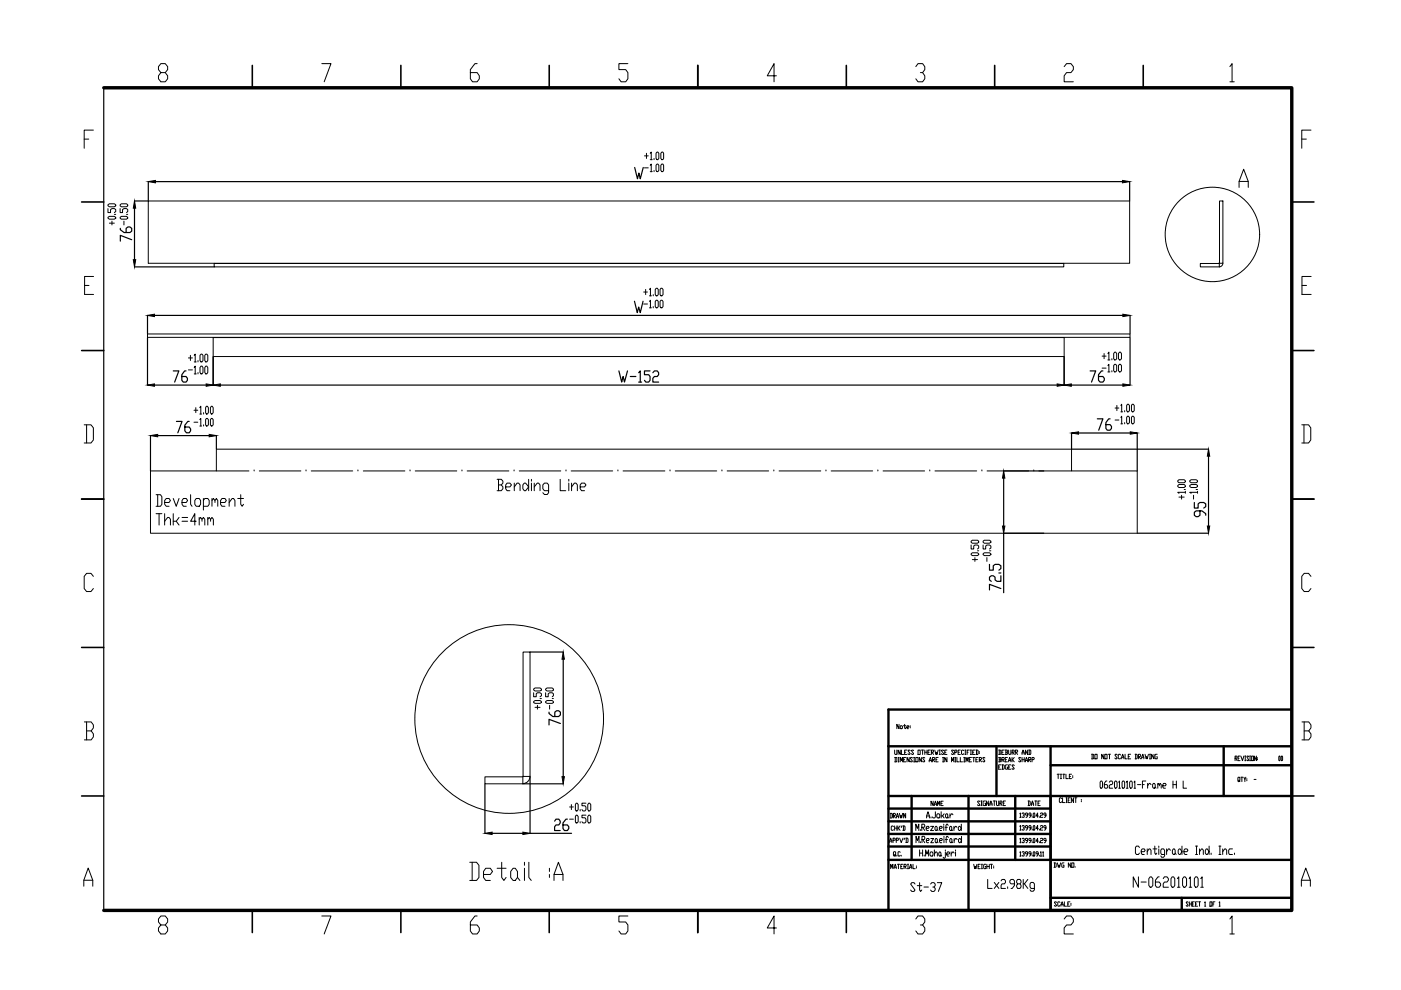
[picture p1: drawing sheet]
<svg xmlns="http://www.w3.org/2000/svg" width="297mm" height="210mm" viewBox="0 0 297 210" stroke-linecap="round" stroke-linejoin="round" font-family="sans-serif">
<!-- layer: 0 -->
<g fill="none" stroke="#000" stroke-width=".51">
<path d="M188.4 158.2h85.5M211.3 158.2v10.6M222.7 158.2v34.8M259.4 158.2v10.6M273.9 150.4h-85.5v42.5M188.4 168.8h85.5M188.4 179.5h34.3M188.4 176.8h34.3M188.4 174.1h34.3M188.4 171.4h34.3M193.3 168.8v13.5M205.3 168.8v24.1"/>
<path d="M215.3 168.8v13.5M222.7 162.2h51.2M188.4 182.3h85.5M222.7 190.4h51.2M250.6 190.4v2.6"/>
</g>
<path d="M22 18.6h251.9v174.4h-251.9" fill="none" stroke="#000" stroke-width=".72"/>
<g fill="none" stroke="#000" stroke-width=".34">
<path d="M53.5 13.9v4.7M85 13.9v4.7M116.4 13.9v4.7M147.9 13.9v4.7M179.4 13.9v4.7M210.9 13.9v4.7M242.4 13.9v4.7M17.3 42.8h4.7M273.9 42.8h4.7M17.3 74.3h4.7M273.9 74.3h4.7M17.3 105.8h4.7"/>
<path d="M273.9 105.8h4.7M17.3 137.3h4.7M273.9 137.3h4.7M17.3 168.8h4.7M273.9 168.8h4.7M53.5 193v4.7M85 193v4.7M116.4 193v4.7M147.9 193v4.7M179.4 193v4.7M210.9 193v4.7M242.4 193v4.7"/>
</g>
<g fill="none" stroke="#000" stroke-width=".21">
<path d="M34.1 15.4l-.5-.6v-.7l.5-.6h.9l.5 .6v.7l-.5 .6h-.9l-.5 .7v.6l.5 .6h.9l.5-.6v-.6l-.5-.7M68.2 13.5h2l-1.5 3.8M101.2 13.5h-.5l-1 1.3v1.9l.5 .6h1l.4-.6v-.6l-.4-.7h-1.5M133.1 13.5h-1.9v1.3h1.5l.4 .6v1.3l-.4 .6h-1l-.5-.6M164.6 16.1h-1.9l1.4-2.6v3.8M194.2 14.1l.4-.6h1l.5 .6v.7l-.5 .6h-.5M195.6 15.4l.5 .7v.6l-.5 .6h-1l-.4-.6M225.6 14.1l.5-.6h1l.5 .6v.7l-.5 .6h-1l-.5 .7v1.2h2M260.8 14.1l.4-.6v3.8M260.8 17.3h.9M17.9 29.5h.9M19.8 27.6h-1.9v3.8"/>
<path d="M136.6 33h.8M136.6 35.6h.8M137.1 32.5v1.1M137.9 32.5l.2-.3v1.7M137.9 35l.2-.2v1.6M137.9 33.9h.4M137.9 36.4h.4M138.7 33.6v.3M138.7 36.1v.3M139.3 32.2l.4 .3v1.1l-.2 .3-.4-.3v-1.1zM139.3 34.8l.4 .2v1.1l-.2 .3-.4-.3v-1.1zM140.3 32.2h.2l.2 .3v1.1l-.2 .3h-.2l-.2-.3v-1.1z"/>
<path d="M140.3 34.8h.2l.2 .2v1.1l-.2 .3h-.2l-.2-.3v-1.1zM262.7 39.7v-1.2l1-2.6 1 2.6v1.2M262.7 38.5h2M276 29.5h1M277.9 27.6h-1.9v3.8M19.8 58.6h-1.9v3.8h1.9M22.9 46.1l.3-.2h1l.3 .4-.3 .2h-1zM22.9 44.2v.9h.5v-.7l.3-.2h.5l.3 .2v.5l-.3 .2M22.9 43.4l.3-.2h1l.3 .2v.2l-.3 .2h-1l-.3-.2zM23.2 47.3h1M23.7 46.9v.8M24.2 45.5h.3"/>
<path d="M25.5 46.1l.2-.2h1.1l.3 .4-.3 .2h-1.1zM25.5 44.2v.9h.5v-.7l.3-.2h.5l.3 .2v.5l-.3 .2M25.5 43.4l.2-.2h1.1l.3 .2v.2l-.3 .2h-1.1l-.2-.2zM26.3 46.9v.8M26.8 45.5h.3M45.4 55.9h180.1v.7h-180.1zM45.4 55.9h180.1M45.4 55.8h-14v-13.2h208.1v13.2h-14M254.5 55.9h4v.7h-4zM258.5 55.8h.1M258.6 42.6h.7v13.2h-.7zM259.3 55.8a.78 .78 0 0 1-.8 .8"/>
<path d="M278 58.6h-2v3.8h2M17.9 60.5h1M31.3 70.8h208.3v.7h-208.3zM39.9 75.9h.9M39.9 78.4h.9M40.4 75.3v1.1M41.2 75.3l.2-.2v1.6M41.2 77.9l.2-.3v1.7M41.2 76.7h.4M41.2 79.3h.4M42 76.4v.3M42 79v.3"/>
<path d="M42.6 75.1h.2l.2 .2v1.1l-.2 .3h-.2l-.2-.3v-1.1zM42.6 77.6h.2l.2 .3v1.1l-.2 .3h-.2l-.2-.3v-1.1zM43.6 75.1h.2l.3 .2v1.1l-.3 .3h-.2l-.2-.3v-1.1zM43.6 77.6h.2l.3 .3v1.1l-.3 .3h-.2l-.2-.3v-1.1zM45.2 71.5h180.4M45.2 71.6v4h180.4v-4M136.5 61.9h.8M136.5 64.5h.8M136.9 61.4v1.1M137.7 61.4l.2-.3v1.6M137.7 63.9l.2-.2v1.6M137.7 62.7h.4"/>
<path d="M137.7 65.3h.4M138.5 62.5v.2M138.5 65v.3M139.1 61.1h.2l.3 .3v1.1l-.3 .2h-.2l-.2-.2v-1.1zM139.1 63.7h.2l.3 .2v1.1l-.3 .3h-.2l-.2-.3v-1.1zM140.2 61.1h.2l.2 .3v1.1l-.2 .2h-.2l-.3-.2v-1.1zM140.2 63.7h.2l.2 .2v1.1l-.2 .3h-.2l-.3-.3v-1.1zM233.7 75.5h.8M233.7 78h.8M234.1 75v1.1M234.9 75l.2-.3v1.6M234.9 77.5l.2-.3v1.7"/>
<path d="M234.9 76.3h.4M234.9 78.9h.4M235.7 76.1v.2M235.7 78.6v.3M236.3 74.7h.2l.3 .3v1.1l-.3 .2h-.2l-.2-.2v-1.1zM236.3 77.2h.2l.3 .3v1.1l-.3 .3h-.2l-.2-.3v-1.1zM237.3 74.7h.3l.2 .3v1.1l-.2 .2h-.3l-.2-.2v-1.1zM237.3 77.2h.3l.2 .3v1.1l-.2 .3h-.3l-.2-.3v-1.1zM276 60.5h1M17.9 90.1h1.4l.5 .6v2.6l-.5 .6h-1.4M18.4 90.1v3.8M31.9 99.9h14v-4.7h181.3v4.7h13.9v13.2h-209.2z"/>
<path d="M41.1 87h.8M41.1 89.5h.8M41.5 86.4v1.1M42.4 86.4l.2-.3v1.7M42.4 89l.2-.3v1.6M42.4 87.8h.3M42.4 90.3h.3M43.2 87.5v.3M43.2 90.1v.2M43.8 86.1h.2l.2 .3v1.1l-.2 .3h-.2l-.2-.3v-1.1zM43.8 88.7h.2l.2 .3v1.1l-.2 .2h-.2l-.2-.2v-1.1zM44.8 86.1l.4 .3v1.1l-.2 .3-.4-.3v-1.1z"/>
<path d="M44.8 88.7l.4 .3v1.1l-.2 .2-.4-.2v-1.1zM45.9 99.9h6.9M53.9 99.9h.1M55 99.9h8.8M64.9 99.9h.1M66 99.9h8.8M75.9 99.9h.1M77 99.9h8.8M86.9 99.9h.1M88 99.9h8.8M97.9 99.9h.1M99 99.9h8.9"/>
<path d="M109 99.9h.1M110.1 99.9h8.8M120 99.9h.1M121.1 99.9h8.8M131 99.9h.1M132.1 99.9h8.9M142.1 99.9h.1M143.2 99.9h8.8M153.1 99.9h.1M154.2 99.9h8.8M164.1 99.9h.1M165.2 99.9h8.8"/>
<path d="M175.1 99.9h.1M176.2 99.9h8.8M186.1 99.9h.1M187.2 99.9h8.8M197.1 99.9h.1M198.2 99.9h8.9M208.2 99.9h.1M209.3 99.9h8.8M219.2 99.9h.1M220.3 99.9h6.9M236.4 86.5h.8M236.4 89.1h.8"/>
<path d="M236.8 86v1.1M237.6 86l.2-.3v1.6M237.6 88.5l.2-.2v1.6M237.6 87.3h.4M237.6 89.9h.4M238.4 87.1v.2M238.4 89.6v.3M239 85.7h.3l.2 .3v1.1l-.2 .2h-.3l-.1-.2v-1.1zM239 88.3h.3l.2 .2v1.1l-.2 .3h-.3l-.1-.3v-1.1zM240.1 85.7h.2l.2 .3v1.1l-.2 .2h-.2l-.2-.2v-1.1zM240.1 88.3h.2l.2 .2v1.1l-.2 .3h-.2l-.2-.3v-1.1zM276 90.1h1.4l.5 .6v2.6l-.5 .6h-1.4"/>
<path d="M276.5 90.1v3.8M33.1 104.9h.9l.3 .4v1.6l-.3 .4h-.9M33.1 108.9h1.2M33.4 104.9v2.4M33.7 108.9v2.4M34.9 110.5l.6-.8h.3l.3 .4v1.2M34.9 106.5h.9l.3-.4-.3-.4h-.6l-.3 .4v.8l.3 .4h.6M34.9 108.9v2.4M36.7 105.7l.7 1.6 .6-1.6M36.7 108.9v2.4M37.4 110.5l.6 .8M38 109.7l-.6 .8h-.7"/>
<path d="M38.6 106.5h.9l.3-.4-.3-.4h-.6l-.3 .4v.8l.3 .4h.6M38.6 109.7h1.2M38.6 110.5h1.2M40.4 104.9v2l.3 .4M41.6 110.5h-1.2l.9-1.6v2.4M41.6 105.7h.6l.3 .4v.8l-.3 .4h-.6l-.3-.4v-.8zM42.2 110.1l.3-.4 .3 .4v.4M42.2 109.7v1.6M42.8 110.1l.3-.4 .3 .4v1.2M43.1 106.1l.3-.4h.7l.3 .4v.8l-.3 .4h-1M43.1 105.7v2.4M44.1 110.1l.3-.4 .2 .4v.4"/>
<path d="M44.1 109.7v1.6M44.6 110.1l.3-.4 .3 .4v1.2M44.9 106.1l.3-.4 .4 .4v.4M44.9 105.7v1.6M45.6 106.1l.3-.4 .3 .4v1.2M46.8 106.5h.9l.3-.4-.3-.4h-.6l-.3 .4v.8l.3 .4h.6M48.6 106.5l.6-.8h.3l.3 .4v1.2M48.6 105.7v1.6M50.4 105.7h1.2M51 104.9v2l.3 .4 .3-.4M105.4 101.6h.9l.3 .4v.4l-.3 .4M105.7 102.8h.6l.3 .4v.4l-.3 .4h-.9"/>
<path d="M105.7 101.6v2.4M107.2 103.2h.9l.3-.4-.3-.4h-.6l-.3 .4v.8l.3 .4h.6M109 103.2l.6-.8h.4l.3 .4v1.2M109 102.4v1.6M111.2 102.4h.2l.7 .8-.7 .8h-.2l-.3-.4v-.8zM112.1 101.6v2.4M112.7 101.6v.4M112.7 102.4v1.6M113.3 103.2l.6-.8h.3l.3 .4v1.2M113.3 102.4v1.6M116.3 104h-.9l-.3-.4v-.8l.3-.4h.6l.3 .4v1.7l-.3 .3h-.6l-.3-.3M118.8 101.6v2.4h1.2"/>
<path d="M120.6 101.6v.4M120.6 102.4v1.6M121.2 103.2l.6-.8h.3l.3 .4v1.2M121.2 102.4v1.6M123 103.2h.9l.3-.4-.3-.4h-.6l-.3 .4v.8l.3 .4h.6M205.9 117.4l.2-.2h1.1l.3 .4-.3 .2h-1.1zM205.9 115.6v.8h.5v-.6l.3-.2h.5l.3 .2v.4l-.3 .2M205.9 114.8l.2-.3h1.1l.3 .3v.2l-.3 .2h-1.1l-.2-.2zM206.1 118.6h1.1M206.7 118.2v.8M207.2 116.8h.3M208.4 117.4l.3-.2h1.1l.3 .4-.3 .2h-1.1z"/>
<path d="M208.4 115.6v.8h.6v-.6l.2-.2h.6l.3 .2v.4l-.3 .2M208.4 114.8l.3-.3h1.1l.3 .3v.2l-.3 .2h-1.1l-.3-.2zM209.2 118.2v.8M209.8 116.8h.3M249.7 102.9l.3-.2h1.1l.2 .2v.3l-.2 .2h-1.1l-.3-.2zM249.7 101.9l.3-.2h1.1l.2 .2v.2l-.2 .2h-1.1l-.3-.2zM250 105.4h1.1M250.5 105v.8M251.1 103.8h.2M251.3 104.4h-1.6l.3 .2M251.3 104.2v.4M252.3 102.9l.2-.2h1.1l.3 .2v.3l-.3 .2h-1.1l-.2-.2z"/>
<path d="M252.3 101.9l.2-.2h1.1l.3 .2v.2l-.3 .2h-1.1l-.2-.2zM253.1 105v.8M253.6 103.8h.3M253.9 104.4h-1.6l.2 .2M253.9 104.2v.4M19.8 122.2l-.5-.6h-.9l-.5 .6v2.6l.5 .6h.9l.5-.6M110.9 138.2h1.5v26.4h-1.5zM277.9 122.2l-.5-.6h-.9l-.5 .6v2.6l.5 .6h.9l.5-.6M17.9 153.1h1.4l.5 .6v.6l-.5 .7M18.4 155h.9l.5 .6v.6l-.5 .7h-1.4M18.4 153.1v3.8M113.1 148.7l.3-.2h1.1l.3 .2v.3l-.3 .1h-1.1l-.3-.1z"/>
<path d="M113.1 146.9v.8h.6v-.6l.2-.2h.6l.3 .2v.4l-.3 .2M113.1 146.1l.3-.2h1.1l.3 .2v.2l-.3 .2h-1.1l-.3-.2zM113.4 150h1.1M113.9 149.5v.9M114.5 148.1h.3M115.7 148.7l.3-.2h1.1l.2 .2v.3l-.2 .1h-1.1l-.3-.1zM115.7 146.9v.8h.5v-.6l.3-.2h.6l.2 .2v.4l-.2 .2M115.7 146.1l.3-.2h1.1l.2 .2v.2l-.2 .2h-1.1l-.3-.2zM116.5 149.5v.9M117.1 148.1h.2M189.7 159l.1 1h.3v-.2v-.8M190.6 153.6v.9l-.5-.9v.9"/>
<path d="M190.9 159v1l-.5-1v1M191 153.9l.3 .1-.1 .5h-.2l-.1-.2zM191.1 159v1h.5M191.5 153.9h.6M191.8 153.6v.7l.1 .2 .2-.2M191.8 159.5h.3M192.3 154.2h.3l.1-.2-.1-.1-.3 .1v.3l.3 .2M192.3 159h-.5v1h.5M193 159.2l-.1-.2-.4 .2 .5 .6-.1 .2-.4-.2M193 153.9v.1M193 154.2v.1M193.7 159.2l-.1-.2-.4 .2 .5 .6-.1 .2-.4-.2"/>
<path d="M194.6 159h.5v1h-.5zM195.4 159h.4M195.6 159v1M196.1 159.5h.4M196.1 159v1M196.5 159v1M196.8 159.5h.2M197.3 159h-.5v1h.5M197.5 159.5h.4v-.5h-.4v1M197.6 159.5l.3 .5M198.2 159l.2 1 .1-.5 .2 .5 .2-1M199.1 160h.3"/>
<path d="M199.1 159h.3M199.2 159v1M200.1 159.2l-.1-.2-.4 .2 .5 .6-.1 .2-.4-.2M200.3 159.5h.3M200.8 159h-.5v1h.5M202.2 159.2l-.4-.2-.1 .2 .5 .6-.1 .2h-.3l-.1-.2M202.4 159.5h.4v-.5h-.4v1M203.1 159.5h.3M203.6 159h-.5v1h.5M204.3 159.2l-.1-.2-.3 .2v.6l.1 .2 .3-.2M204.6 160h.2M204.6 159h.2"/>
<path d="M204.7 159v1M205 159.5h.3M205.5 159h-.5v1M205.7 160h.3M205.7 159h.3M205.9 159v1M206.2 159.5h.2M206.7 159h-.5v1h.5M206.9 159l.5 .2-.1 .8h-.4M207 159v1M207.6 159.3v.2M207.6 159.6v.2"/>
<path d="M211.7 159l.5 .2v.6l-.1 .2h-.4M211.9 159v1M212.4 159.5h.3M212.9 159h-.5v1h.5M213.1 159h.4v.5M213.3 159.5h.2l.1 .3-.1 .2h-.4M213.3 159v1M213.9 159l.1 1 .3-.2v-.8M214.6 159.5h.3l.1-.2-.1-.3h-.3v1M214.7 159.5l.3 .5M215.3 159.5h.3l.2-.3-.5-.2v1M215.4 159.5l.4 .5"/>
<path d="M216.7 160l.2-1 .3 1M216.7 159.6h.5M217.9 159v1l-.5-1v1M218.1 159l.5 .2-.1 .8h-.4M218.2 159v1M231.4 159.9h.4l.1 .2-.1 .8h-.4M231.5 159.9v1M232.1 159.9h.5v1h-.5zM234 159.9v1l-.4-1v1M234.3 159.9h.4v1h-.4zM235 159.9h.4M235.2 159.9v1"/>
<path d="M238.5 159.9v1h.5M239.7 159.9h-.5v1h.5M240.7 159.9h.3l.1 .2v.6l-.1 .2h-.3M240.8 159.9v1M242.8 159.9l.2 1 .1-.5 .1 .5 .3-1M243.7 159.9h.3M243.8 159.9v1M244.7 159.9v1l-.5-1v1M245.3 159.9h-.3l-.1 .2 .1 .8h.3v-.5M276 153.1h1.5l.4 .6v.6l-.4 .7M276.5 155h1l.4 .6v.6l-.4 .7h-1.5M276.5 153.1v3.8"/>
<path d="M110.9 164.7h-8.1v1.5h8.1M110.9 164.7v1.5M110.9 164.6l-.1 .1M112.4 164.6a1.54 1.54 0 0 1-1.6 1.5M120.8 171.1h.8M120.8 173.7h.8M121.1 170.6v1M122.2 170.3h.2l.2 .3v1l-.2 .3h-.2l-.2-.3v-1zM122.2 172.8h.2l.2 .3v1.1l-.2 .3h-.2l-.2-.3v-1.1zM123 171.6v.3M123 174.2v.3M124.2 170.3h-.8v.5h.6l.2 .3v.5l-.2 .3h-.4l-.2-.3"/>
<path d="M124.2 172.8h-.8v.6h.6l.2 .3v.5l-.2 .3h-.4l-.2-.3M124.8 170.3h.2l.3 .3v1l-.3 .3h-.2l-.2-.3v-1zM124.8 172.8h.2l.3 .3v1.1l-.3 .3h-.2l-.2-.3v-1.1zM188.6 178.6l.2-.9 .3 .9M188.6 178.3h.5M188.8 172.5h.3l.1 .1v.7l-.1 .1h-.3M188.9 172.5v.9M189.3 178.2l.5-.2-.1-.3h-.4v.9M189.4 172.9l.5-.1-.2-.3h-.3v.9M189.4 175.3l-.1-.2-.3 .2v.6l.1 .2 .3-.2M189.5 172.9l.4 .5M189.7 160.6l.4 .1v.8h-.4"/>
<path d="M189.7 175.1v1M189.7 175.6h.4M189.8 160.6v.9M190 178.2h.4v-.5h-.4v.9M190.1 173.4l.2-.9 .2 .9M190.1 173.1h.4M190.1 175.1v1M190.4 175.1v1M190.4 160.6h.2M190.4 161.5h.2M190.5 175.6l.3 .5M190.5 160.6v.9"/>
<path d="M190.7 172.5l.2 .9 .1-.5 .2 .5 .2-.9M190.7 177.7l.4 .9 .4-.9M190.8 175.1l-.4 .5M190.9 161.5v-.9l.2 .6 .2-.6v.9M191.2 175.1l-.1 .4M191.4 175.1h.4l.1 .2v.6l-.5 .2M191.5 175.1v1M191.6 161.1h.2M191.8 177.7l-.1 .3M192 172.5v.9l-.4-.9v.9M192.1 177.7h.3l.1 .2v.6l-.4 .1M192.1 160.6h-.5v.9h.5"/>
<path d="M192.1 177.7v.9M192.8 160.6v.9l-.5-.9v.9M193.4 160.7v-.1l-.4 .1 .4 .7v.1l-.4-.1M193.7 160.6h.3M193.7 161.5h.3M193.8 160.6v.9M194.2 160.6h.4v.9h-.4zM194.2 176.1v-1.4l.3 .9 .3-.9v1.4M194.2 178.7v-1.4l.3 .9 .3-.9v1.4M195.1 175.9v.2M195.1 178.5v.2M195.4 160.6v.9l-.5-.9v.9"/>
<path d="M195.4 175.4h.5l.2-.2-.2-.5h-.5v1.4M195.5 178h.4l.2-.2-.2-.5h-.4v1.4M195.6 175.4l.5 .7M195.6 178l.5 .7M196.1 160.7l-.4-.1-.1 .1 .5 .7-.2 .1h-.2l-.1-.1M196.4 175.6h.4l.2-.2-.2-.2h-.3l-.1 .2v.5l.1 .2h.3M196.4 178.2h.5l.1-.2-.1-.2h-.4l-.1 .2 .1 .7h.4M196.5 173.4l.3-1.3 .2 1.3M196.5 173h.5M197 161.5l.3-.9 .2 .9M197 161.2h.5M197.3 175.2h.6l-.6 .9h.6"/>
<path d="M197.3 177.8h.6l-.6 .9h.6M197.4 173.2v.2M197.7 161.1h.4l.1-.4-.5-.1v.9M197.9 169.9v.9l-.5-.9v.9M197.9 161.1l.3 .4M198.1 170.8l.2-.9 .3 .9M198.1 170.5h.5M198.3 172.1v1.1l-.2 .2h-.2l-.2-.2M198.4 175.2l.3 .2v.5l-.2 .2-.3-.2v-.5zM198.4 177.8l.3 .2v.5l-.1 .2-.3-.2zM198.4 161.1h.3M198.7 175.9l.2 .2"/>
<path d="M198.7 178.5l.2 .2M198.8 170.8v-.9l.2 .6 .2-.6v.9M198.8 172.5h.3l.1 .2v.5l-.1 .2h-.3l-.2-.2v-.5zM198.9 160.6h-.5v.9h.5M199.2 175.6h.4l.2-.2-.2-.2h-.3l-.1 .2v.5l.1 .2h.3M199.2 178.2h.5l.1-.2-.1-.2h-.4l-.1 .2 .1 .7h.4M199.5 170.3h.3M199.5 172.1v1.3M199.8 160.6h.3M199.8 161.5h.3M199.8 173l.4 .4M200 169.9h-.5v.9h.5"/>
<path d="M200 160.6v.9M200.1 174.7v.3M200.1 175.2v.9M200.1 177.3v.3M200.1 177.8v.9M200.2 172.5l-.4 .5h-.3M200.4 175.4h.5M200.4 178h.5M200.6 172.5l.3 .2-.1 .7-.3-.2v-.5zM200.8 160.6v.9l-.5-.9v.9M200.9 173.2l.2 .2M201 175l-.1-.3-.3 .3v1.1"/>
<path d="M201.1 177.6l-.2-.3h-.2l-.1 .3v1.1M201.4 172.5v.9M201.5 175.2l.3 .2-.1 .7-.4-.2v-.5zM201.5 177.8l.3 .2v.5l-.1 .2-.3-.2v-.5zM201.7 161.5v-.9l.3 .6 .2-.6v.9M201.8 175.9l.2 .2M201.8 178.5l.2 .2M202 172.7l-.3-.2-.3 .5M202.3 175.2v.9M202.3 177.8v.9M202.4 160.6h.3M202.4 161.5h.3"/>
<path d="M202.6 160.6v.9M202.9 160.6v.9h.5M202.9 175.4l-.3-.2-.3 .4M202.9 178l-.3-.2-.3 .4M203.4 175.2h.1l.3 .4-.3 .5-.3-.2v-.5zM203.4 177.8h.2l.3 .4-.3 .5-.4-.2v-.5zM203.6 160.6v.9h.5M203.8 174.7v1.4M203.9 177.3v1.4M204.3 160.6h.3M204.3 161.5h.3M204.5 160.6v.9"/>
<path d="M204.8 161.5v-.9l.2 .6 .3-.6v.9M205.5 161.1h.2M206 160.6h-.5v.9h.5M206.2 160.6h.5M206.4 160.6v.9M206.9 161.1h.3M207.4 160.6h-.5v.9h.5M207.6 161.1h.4l.1-.4-.5-.1v.9M207.8 170l-.2-.2-.4 .2 .6 .6-.2 .2-.4-.2M207.8 161.1l.3 .4M208 170.8h.2M208 169.8h.2"/>
<path d="M208.1 169.8v1M208.8 160.7l-.1-.1-.3 .1 .4 .7-.1 .1-.3-.1M208.9 169.8h-.3l-.2 .2 .2 .8h.3v-.5h-.1M209.6 169.8v1l-.4-1v1M209.9 170.8l.2-1 .2 1M209.9 170.5h.4M210.6 169.8h.5M210.8 169.8v1M211.3 169.8l.1 1h.3v-.2v-.8M211.7 160.6l.5 .1-.1 .4M211.7 162.6h.2M211.9 161.1h.2l.1 .3-.1 .1h-.4"/>
<path d="M211.9 160.6v.9M212 170.3l.5-.1-.2-.4h-.3v1M212.1 170.3l.4 .5M212.2 162.2h-.5v.9h.5M212.4 161.1h.4l.1-.4-.5-.1v.9M212.4 162.2h.4l.1 .1v.6l-.1 .2h-.4M212.5 161.1l.4 .4M212.5 162.2v.9M212.7 170.3h.2M213.1 161.1h.3M213.2 169.8h-.5v1h.5M213.6 160.6h-.5v.9h.5"/>
<path d="M213.6 162.2h-.3l-.2 .1 .2 .8h.3l-.1-.5M213.9 161.5l.2-.9 .2 .9M213.9 161.2h.4M213.9 162.6h.2M214.3 162.2h-.4v.9h.4M214.6 160.6v.9M214.7 161.1l.3 .4M215 160.6l-.4 .5M215 162.3l-.3-.1-.1 .1 .4 .6-.1 .2h-.2l-.1-.2M216.2 172.5l.2-.1v.9M216.2 175.2l.2-.2v1M216.2 177.9l.2-.2v1"/>
<path d="M216.2 173.3h.3M216.2 176h.3M216.2 178.7h.3M216.4 160.7l-.1-.1-.3 .1 .4 .7-.1 .1-.3-.1M216.7 172.5l.4-.1 .1 .3-.3 .1M216.7 175.2l.4-.2 .1 .4-.3 .1M216.7 177.9l.4-.2 .1 .3-.3 .2M216.7 161.1h.5M216.7 160.6v.9M217.1 172.8v.5l-.4-.1M217.1 175.5v.5l-.4-.2M217.1 178.2v.5l-.4-.2"/>
<path d="M217.2 160.6v.9M217.4 161.5l.2-.9 .3 .9M217.4 161.2h.5M217.9 172.8l-.5-.1 .1-.3 .4 .1v.5l-.4 .3M217.9 175.5h-.4l-.1-.1 .1-.4 .4 .2v.5l-.4 .3M217.9 178.2h-.4l-.1-.3 .1-.2 .4 .2v.4l-.4 .4M218 169.8h.3l.1 .2v.6l-.1 .2h-.3M218.1 161.1h.4v-.5h-.4v.9M218.1 169.8v1M218.2 161.1l.4 .4M218.6 172.8l-.5-.1 .2-.3 .3 .1v.5l-.3 .3M218.6 175.5h-.3l-.2-.1 .2-.4 .3 .2v.5l-.3 .3"/>
<path d="M218.6 178.2h-.3l-.2-.3 .2-.2 .3 .2v.4l-.3 .4M218.7 170.8l.2-1 .2 1M218.7 170.5h.4M218.8 161.1h.3l.2-.4-.5-.1v.9M218.8 173.2v.1M218.8 175.8v.2M218.8 178.5v.2M219.1 177.9l.1-.2 .2 .2-.1 .8-.2-.2zM219.2 172.4l.2 .1-.1 .8-.2-.1zM219.2 175l.2 .2-.1 .8-.2-.2zM219.4 169.8h.5M219.6 169.8v1"/>
<path d="M220.1 170.3h.2M220.1 173h-.4l.3-.6v.9M220.1 175.7h-.4l.3-.7v1M220.1 178.3h-.4l.3-.6v1M220.4 173.2v.1M220.4 175.8v.2M220.4 178.5v.2M220.5 169.8h-.4v1h.4M220.6 172.5l.1-.1 .4 .1-.1 .3-.4 .2v.3h.5M220.6 175.2l.1-.2 .4 .2-.1 .3-.4 .2v.3h.5M220.6 177.9l.1-.2 .4 .2-.1 .3-.4 .1v.4h.5M221.8 172.8l-.5-.1 .1-.3 .4 .1v.5l-.4 .3"/>
<path d="M221.8 175.5h-.4l-.1-.1 .1-.4 .4 .2v.5l-.4 .3M221.8 178.2h-.4l-.1-.3 .1-.2 .4 .2v.4l-.4 .4M224.1 164.2h.5M224.4 164.2v.9M224.8 164.2h.3M224.8 165.1h.3M224.9 164.2v.9M225.1 169.3l-.2-.2-.3 .2v.7l.1 .2 .4-.2M225.3 169.1v1.1h.4M225.3 164.2h.5M225.5 164.2v.9M226 164.2v.9h.5"/>
<path d="M226 169.1h.2M226 170.2h.2M226.1 169.1v1.1M226.5 169.7h.2M226.7 164.6h.3M226.9 169.1h-.4v1.1h.4M227.2 164.2h-.5v.9h.5M227.4 164.5v.1M227.4 164.7v.2M227.6 169.1v1.1l-.5-1.1v1.1M227.9 169.1h.4M228.1 169.1v1.1"/>
<path d="M229.3 169.5v.2M229.3 169.8v.2M233.4 165.6l.4 .2v1.1l-.2 .2-.4-.2v-1.1zM234.7 165.6h-.2l-.4 .5v.8l.2 .2h.4l.2-.2-.2-.5h-.6M235.2 165.8l.2-.2h.3l.2 .2-.2 .6h-.3l-.2 .2v.5h.7M236.5 165.6l.3 .2v1.1l-.2 .2-.3-.2v-1.1zM236.9 160.1l-.1-.2-.4 .2 .5 .6-.1 .2-.4-.2M237.2 165.8l.1-.2v1.5M237.2 167.1h.4M237.6 160.1l-.1-.2-.4 .2v.6l.1 .2h.3l.1-.2M237.8 160.9l.2-1 .3 1M237.8 160.6h.5"/>
<path d="M238.1 165.6h.2l.1 .2v1.1l-.1 .2h-.2l-.2-.2v-1.1zM238.8 165.8l.2-.2v1.5M238.8 167.1h.4M239.2 160.4h.3M239.7 165.6l.4 .2v1.1l-.2 .2-.4-.2v-1.1zM240.4 165.8l.2-.2v1.5M240.4 167.1h.4M241.2 166.4h.7M241.4 160.4h.3l.1-.1-.1-.4h-.3v1M241.5 160.4l.3 .5M241.6 179.7l-.2-.3h-.5l-.2 .3v1.2l.2 .3h.5l.2-.3M242 160.9l.3-1 .2 1"/>
<path d="M242 160.6h.5M242.2 166.4h.4M242.9 165.6h-.7v1.5M243.2 180v1.2M243.3 166.1v1M243.7 160.9h.3M244 166.4l-.3-.3-.4 .5M244.5 180h.8M244.5 166.1h.3l.1 .3v.5l-.1 .2h-.3l-.1-.2v-.5zM244.8 179.4v1.5l.3 .3 .2-.3M244.9 166.9l.2 .2M245.5 166.4l.1-.3 .2 .5"/>
<path d="M245.5 166.1v1M245.7 179.4v.3M245.7 180v1.2M245.8 166.4l.2-.3 .2 .3v.7M246.5 166.6h.6l.2-.2-.2-.3h-.4l-.2 .3v.5l.2 .2h.4M247.3 180v1.2M248.7 166.4h.7M248.7 165.6v1.5M248.8 180h.2l.2 .3v.6l-.2 .3h-.2l-.2-.3v-.6zM249.4 165.6v1.5M250 180h.2l.4 .6-.4 .6h-.2l-.2-.3v-.6zM250.6 179.4v1.8"/>
<path d="M250.9 165.6v1.5h.7M253.5 179.4h.4M253.7 179.4v1.8M254.3 180v1.2M255.8 180h.2l.4 .6-.4 .6h-.2l-.2-.3v-.6zM256.4 179.4v1.8M258.4 179.4h.5M258.6 179.4v1.8M259.2 180v1.2M261.3 180h-.6l-.2 .3v.6l.2 .3h.6M261.9 160.8h.3v-.5h-.3v1M262 160.8l.3 .5"/>
<path d="M262.5 160.8h.2M262.7 165.4l.1 .2-.3 .1v-.7v-.2h.3l.1 .9M262.9 160.3h-.4v1h.4M263.1 160.3l.3 1 .3-1M263.1 164.8h.4M263.3 164.8v.9M263.7 164.8l.2 .9M263.9 161.3h.2M263.9 160.3h.2M264 160.3v1M264.1 164.8l-.2 .5M264.4 165.1v.2"/>
<path d="M264.4 165.4v.2M264.7 160.5l-.3-.2v.2l.3 .6v.2l-.3-.2M265 161.3h.2M265 160.3h.2M265 160.3v1M265.4 160.3h.4v1h-.4zM265.9 165.3h.4M266.4 160.3v1l-.4-1v1M266.6 160.6v.2M266.6 160.9v.2M271.2 160.3l.2 .2-.1 .8-.2-.2zM271.7 160.3l.2 .2v.8l-.3-.2z"/>
<path d="M17.8 187.9v-1.3l.9-2.5 1 2.5v1.3M17.8 186.6h1.9M34.1 196.1l-.5-.6v-.7l.5-.6h.9l.5 .6v.7l-.5 .6h-.9l-.5 .7v.6l.5 .6h.9l.5-.6v-.6l-.5-.7M68.2 194.2h2l-1.5 3.8M99.6 182.8h1.4l.5 .7v2.5l-.5 .7h-1.4M100.1 182.8v3.9M101.2 194.2h-.5l-1 1.3v1.9l.5 .6h1l.4-.6v-.6l-.4-.7h-1.5M102.5 185.4h1.5l.4-.6-.4-.7h-1l-.5 .7v1.2l.5 .7h1M105.4 184.1h1.9M106.4 182.8v3.2l.4 .7 .5-.7M108.8 184.1h.4l.5 .7v1.2l-.5 .7h-.4l-.5-.7v-1.2zM109.7 186l.5 .7"/>
<path d="M111.2 182.8v.7M111.2 184.1v2.6M112.1 182.8v3.2l.5 .7M116.5 184.1v.7M116.5 185.4v.6M117.5 186.7v-1.3l.9-2.6 1 2.6v1.3M117.5 185.4h1.9M133.1 194.2h-1.9v1.3h1.5l.4 .6v1.3l-.4 .6h-1l-.5-.6M164.6 196.8h-1.9l1.4-2.6v3.8M188.8 184.2v-1l.3 .7 .2-.7v1M189.6 184.2l.2-1 .2 1M189.6 183.9h.4"/>
<path d="M189.7 181.2l.1 .1-.2 .2-.2-.8 .4-.1 .1 .9M190.1 181.3v.2M190.3 183.2h.4M190.5 183.2v1M190.9 180.7l-.2-.1-.3 .1 .1 .8 .4-.2M191 183.7h.2M191.1 181.3v.2M191.5 183.2h-.5v1h.5M191.7 183.7h.4v-.5h-.4v1M191.8 183.7l.3 .5M192.4 183.2h.2M192.4 184.2h.2"/>
<path d="M192.5 183.2v1M192.9 184.2l.2-1 .2 1M192.9 183.9h.4M193.6 183.2v1h.4M194 187.4l-.2-.3h-.5l-.2 .3 .9 1.3-.2 .3h-.5l-.2-.3M194.2 194.8l.4-.6h1l.5 .6v.7l-.5 .6h-.5M194.3 183.6v.1M194.3 183.9v.2M194.5 187.8h.9M195 187.1v1.6l.2 .3 .2-.3M195 180.2v1.3M195 180.9h.6"/>
<path d="M195.6 196.1l.5 .7v.6l-.5 .6h-1l-.4-.6M195.6 180.2v1.3M195.9 188.1h.9M195.9 181.3v.2M196.2 181.5v-1.3l.3 .9 .4-.9v1.3M197.3 187.4l.3-.3h.4l.3 .3v.4l-.3 .3h-.2M197.3 180.6h.3l.2 .3v.4l-.2 .2h-.3l-.1-.2zM198 188.1l.3 .3v.3l-.3 .3h-.4l-.3-.3M198.1 181.1l.3-.5h.2l.1 .3v.6M198.1 180.2v1.3M198.7 187.1h1l-.7 1.9M199.2 180.6l.3 .3v.4l-.2 .2-.3-.2z"/>
<path d="M199.5 181.3l.2 .2M200.4 180.6v1.2l-.1 .2-.3-.2M200.4 180.2v.2M200.7 181.1h.5l.2-.2-.2-.3h-.3l-.2 .3v.4l.2 .2h.3M201.7 180.6v.9M202.3 180.9l-.3-.3-.3 .5M202.6 180.2v.2M202.6 180.6v.9M206.4 183.2l.3 1 .1-.5 .1 .5 .2-1M207.4 183.7h.2M207.8 183.2h-.4v1h.4M208.1 183.2h.2"/>
<path d="M208.1 184.2h.2M208.2 183.2v1M209 183.2h-.4v.2v.8h.4v-.5h-.1M209.2 183.7h.5M209.2 183.2v1M209.4 186.5v1.9h.9M209.7 183.2v1M210 183.2h.4M210.2 183.2v1M210.7 183.6v.1M210.7 183.9v.2M210.8 187.1l1 1.3"/>
<path d="M211.8 187.1l-1 1.3M212.2 186.8l.3-.3h.5l.2 .3v.3l-.2 .3h-.5l-.3 .3v.7h1M213.6 188v.4M215.1 187.4h-.7l-.3-.3v-.3l.3-.3h.4l.3 .3v.9l-.5 .7h-.2M215.8 187.4l-.3-.3v-.3l.3-.3h.5l.2 .3v.3l-.2 .3h-.5l-.3 .3 .3 .7h.5l.2-.4-.2-.6M216.2 180.7l.2-.1v.9M216.2 181.5h.3M216.7 180.7l.4-.1 .1 .3-.3 .1M216.9 186.5v1.9M217.1 181v.5l-.4-.2M217.2 187.4l.7 1M217.9 181h-.4l-.1-.3 .1-.1 .4 .1v.5l-.4 .3"/>
<path d="M217.9 186.5l-.7 .9h-.3M218.6 181h-.3l-.2-.3 .2-.1 .3 .1v.5l-.3 .3M218.8 181.3v.2M219.1 180.7l.1-.1 .2 .1-.1 .8-.2-.2zM219.3 188.4h-.7l-.2-.4v-.6l.2-.3h.5l.2 .3v1.3l-.2 .3h-.5l-.2-.3M220.1 181h-.3l-.1-.3 .1-.1 .3 .1v.5l-.3 .3M220.4 181.3v.2M220.6 180.7l.1-.1v.9M220.6 181.5h.2M221.1 180.7l.1-.1v.9M221.1 181.5h.2M223.5 183h.3l.1 .1v.7l-.4 .1"/>
<path d="M223.6 183v.9M224 191.3l-.1-.1-.4 .1 .5 .7-.1 .1-.4-.1M224.2 183l.2 .9 .1-.5 .1 .5 .3-.9M224.7 191.3l-.1-.1-.3 .1 .1 .8 .3-.1M224.9 192.1l.3-.9 .2 .9M224.9 191.8h.5M225.6 183h-.4l-.1 .1 .1 .8h.4v-.5h-.1M225.6 194.8l.5-.6h1l.5 .6v.7l-.5 .6h-1l-.5 .7v1.2h2M225.7 191.2v.9h.4M226.4 191.7h.2M226.9 191.2h-.5v.9h.5M227 183v.9l-.5-.9v.9"/>
<path d="M227.1 191.5v.2M227.1 191.8v.2M227.2 183h.5v.9h-.5zM228 183.8v.1M241.4 185.9v2.2l-1.1-2.2v2.2M241.9 187h1.1M242 180.6h.6l.2-.3-.2-.3h-.4l-.2 .3v.6l.2 .3h.4M243.2 180.6l.4-.6h.2l.2 .3v.9M243.9 185.9h.2l.3 .4v1.4l-.3 .4h-.2l-.3-.4v-1.4zM245.8 185.9h-.3l-.5 .7v1.1l.2 .4h.6l.3-.4v-.3l-.3-.4h-.8M246.6 186.3l.3-.4h.5l.3 .4v.3l-.3 .4h-.5l-.3 .4v.7h1.1M246.9 181.2h-.6l-.2-.3v-.6l.2-.3h.4l.2 .3v1.2l-.2 .3h-.4l-.2-.3"/>
<path d="M248.1 180.3l-.2-.3h-.2l-.4 .6M248.5 185.9h.3l.3 .4v1.4l-.3 .4h-.3l-.2-.4v-1.4zM249.2 180.9l.2 .3M249.6 186.3l.3-.4v2.2M249.6 188.1h.6M251 185.9h.3l.3 .4v1.4l-.3 .4h-.3l-.3-.4v-1.4zM251 180.6h.7l.2-.3-.2-.3h-.5l-.2 .3v.6l.2 .3h.5M251.9 191.3l-.1-.1-.3 .1 .4 .7-.1 .1-.3-.1M252.1 186.3l.3-.4v2.2M252.1 188.1h.6M252.2 191.7h.4M252.2 191.2v.9"/>
<path d="M252.6 191.2v.9M252.8 191.7h.2M253.2 191.2h-.4v.9h.4M253.5 185.9h.3l.2 .4v1.4l-.2 .4h-.3l-.3-.4v-1.4zM253.5 191.7h.2M253.5 181.2h.4M253.9 191.2h-.4v.9h.4M254.1 191.2h.4M254.3 180.6l.4-.6h.2l.2 .3v.9M254.3 191.2v.9M254.6 186.3l.3-.4v2.2M254.6 188.1h.5"/>
<path d="M255.4 191.3l.1-.1v.9M255.4 192.1h.2M256.5 191.2h.4v.9h-.4zM256.8 180.9v.3M257.2 191.7h.2M257.6 191.2h-.4v.9M258.4 181.2h.5M258.5 191.3l.1-.1v.9M258.5 192.1h.2M259.2 180.6l.5-.6h.2l.2 .3v.9M260.8 194.8l.4-.6v3.8M260.8 198h.9"/>
<path d="M261.7 180.9v.3M275.9 187.9v-1.3l.9-2.5 1 2.5v1.3M275.9 186.6h1.9"/>
<circle cx="257.1" cy="49.7" r="10"/>
<circle cx="108" cy="152.4" r="20"/>
</g>
<g fill="none" stroke="#000" stroke-width=".25">
<path d="M22 18.6v174.4M31.4 38.5v4.1M33 38.5h205M134.6 35.5l.6 2.4 .3-1.2 .2 1.2 .7-2.4M239.5 38.5v4.1M25.5 48.4v.3l.8 .6h1.2l.4-.3v-.6l-.4-.3h-.4l-.4 .3v.9M27.9 50.8l-2.4-.9v1.2M28.5 56.6h16.8M28.5 42.6h2.9M28.5 44.1v11M31.3 66.9v3.8M31.3 71.6v10"/>
<path d="M32.8 66.9h205.3M36.7 78.6h1.2l-.9 2.4M39.4 78.6h-.3l-.5 .8v1.2l.2 .4h.6l.3-.4v-.4l-.3-.4h-.8M45.2 75.6v6M131.2 78.6l.6 2.4 .3-1.2 .3 1.2 .6-2.4M133.6 79.8h1.2M134.5 63.9l.6 2.4 .3-1.2 .3 1.2 .6-2.4M135.4 79l.3-.4v2.4M137.8 78.6h-1.2v.8h.9l.3 .4v.8l-.3 .4h-.6l-.3-.4M138.4 79l.4-.4h.5l.3 .4v.4l-.3 .4h-.5l-.4 .4v.8h1.2M225.6 75.6v6M231.1 78.6h1.2l-.9 2.4"/>
<path d="M233.8 78.6h-.3l-.6 .8v1.2l.3 .4h.6l.3-.4v-.4l-.3-.4h-.9M239.6 66.9v3.8M239.6 71.6v10M31.9 92.4v7.4M32.8 81.6h10.9M33.4 92.4h11M37.4 89.4h1.2l-.9 2.4M40.1 89.4h-.3l-.6 .8v1.1l.3 .5h.6l.3-.5v-.3l-.3-.5h-.9M45.9 92.4v2.8M46.7 81.6h177.4M135.4 81h.6M212.8 99.9h8.5"/>
<path d="M227.1 81.6h11M227.2 91.8v3.4M227.2 95.2h29M228.7 91.8h10.9M232.6 88.8h1.2l-.9 2.4M235.4 88.8h-.3l-.6 .8v1.2l.3 .4h.6l.3-.4v-.4l-.3-.4h-.9M241.1 91.8v8M256.2 96.7v14.8M209.8 119.7v1.2h.8v-.9l.4-.3h.8l.4 .3v.6l-.4 .3M212.8 101.4v10.1M221.3 113.1h-8.5v12.6M241.2 113.1h15"/>
<path d="M253.2 106.5v1.2h.8v-.9l.4-.3h.8l.4 .3v.6l-.4 .3M254.4 108.3v.9l-.4 .3h-.4l-.4-.3v-.6l.4-.3h1.2l.8 .6v.3M112.4 138.2h7M119.4 139.8v24.9M211.8 121.5h.4M212.2 124.8l-2.4-.9v1.2M212.2 122.1v1.2h-.8l-.4-.3v-.6l-.4-.3h-.4l-.4 .3v.6l.4 .3M116.4 151v.3l.8 .6h1.2l.4-.3v-.6l-.4-.3h-.4l-.4 .3v.9M118.8 153.4l-2.4-.9v1.2M102.8 166.2v10.5M104.3 176.7h6.6M110.9 166.2h8.5"/>
<path d="M112.4 164.7v12h8.8M117.6 174.1l.3-.4h.6l.3 .4v.4l-.3 .4h-.6l-.3 .4v.8h1.2M120.3 173.7h-.3l-.6 .8v1.2l.3 .4h.6l.3-.4v-.4l-.3-.4h-.9"/>
</g>
<g fill="#000" stroke="#000" stroke-width=".21">
<path d="M31.4 38.5l1.6-.2v.5zM238 38.3l1.5 .2-1.5 .3zM28.3 55.1h.5l-.3 1.5zM28.5 42.6l.3 1.5h-.5zM31.3 66.9l1.5-.3v.5zM238.1 66.6l1.5 .3-1.5 .2zM31.3 81.6l1.5-.2v.5zM31.9 92.4l1.5-.3v.5zM43.7 81.4l1.5 .2-1.5 .3zM44.4 92.1l1.5 .3-1.5 .2zM45.2 81.6l1.5-.2v.5zM224.1 81.4l1.5 .2-1.5 .3z"/>
<path d="M225.6 81.6l1.5-.2v.5zM227.2 91.8l1.5-.2v.5zM238.1 81.4l1.5 .2-1.5 .3zM239.6 91.6l1.5 .2-1.5 .3zM256.2 95.2l.3 1.5h-.5zM212.8 99.9l.2 1.5h-.5zM212.5 111.5h.5l-.2 1.6zM256 111.5h.5l-.3 1.6zM119.4 138.2l.3 1.6h-.5zM102.8 176.7l1.5-.3v.5zM110.9 176.4l1.5 .3-1.5 .2zM119.2 164.7h.5l-.3 1.5z"/>
</g>
</svg>
